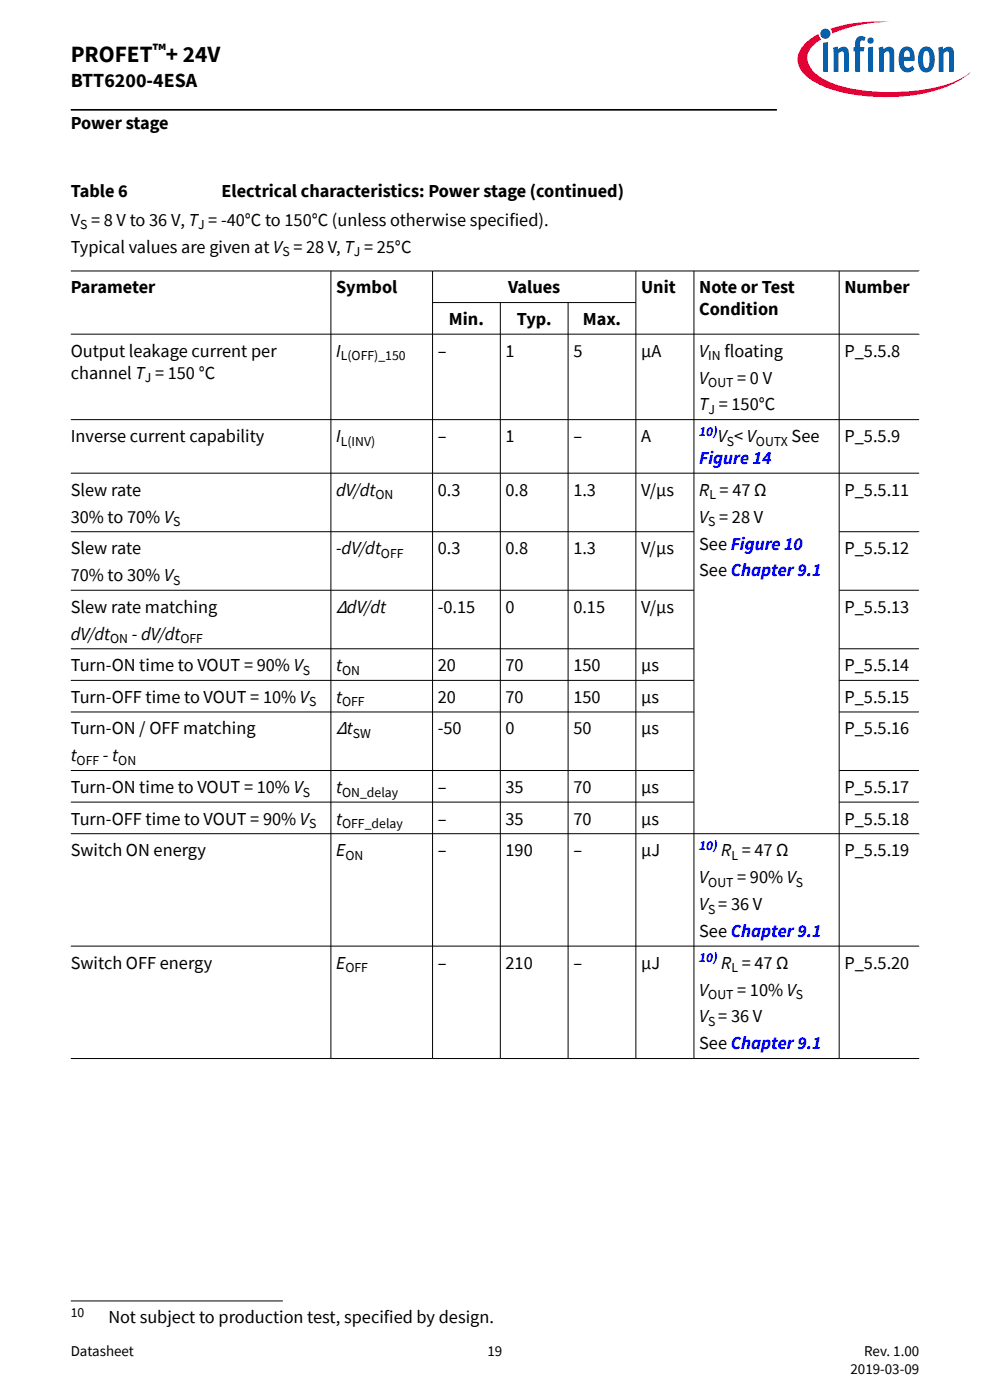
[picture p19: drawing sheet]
<svg xmlns="http://www.w3.org/2000/svg" width="210mm" height="297mm" viewBox="0 0 210 297" stroke-linecap="round" stroke-linejoin="round" font-family="sans-serif">
<defs><g id="words">
<text font-size="4.9" x="15" y="13.2">PROFET + 24V</text>
<text font-size="4.2" x="15" y="18.5">BTT6200-4ESA</text>
<g font-size="4.1">
<text x="32.4" y="12">™</text>
<text x="71.3" y="130">ΔdV/dt</text>
<text x="71.3" y="155.8">Δt</text>
</g>
<g font-size="3.9">
<text x="15" y="27.3">Power stage</text>
<text x="15" y="41.8">Table 6</text>
<text x="47" y="41.8">Electrical characteristics: Power stage (continued)</text>
<text x="15" y="47.9">V = 8 V to 36 V, T = -40°C to 150°C (unless otherwise specified).</text>
<text x="15" y="53.6">Typical values are given at V = 28 V, T = 25°C</text>
<text x="15" y="62.2">Parameter</text>
<text x="71.3" y="62.2">Symbol</text>
<text x="107.8" y="62.2">Values</text>
<text x="136" y="62.2">Unit</text>
<text x="148.3" y="62.2">Note or Test</text>
<text x="179.1" y="62.2">Number</text>
<text x="95.2" y="68.9">Min.</text>
<text x="109.6" y="68.9">Typ.</text>
<text x="123.6" y="68.9">Max.</text>
<text x="148.3" y="66.9">Condition</text>
<text x="15" y="75.7">Output leakage current per</text>
<text x="71.3" y="75.7">I</text>
<text x="92.9" y="75.7">–</text>
<text x="107.2" y="75.7">1</text>
<text x="121.6" y="75.7">5</text>
<text x="136" y="75.7">µA</text>
<text x="148.3" y="75.7">V</text>
<text x="153.7" y="75.7">floating</text>
<text x="179.1" y="75.7">P_5.5.8</text>
<text x="15" y="80.3">channel T = 150 °C</text>
<text x="148.3" y="81.4">V</text>
<text x="156.4" y="81.4">= 0 V</text>
<text x="148.3" y="87.1">T = 150°C</text>
<text x="15" y="93.8">Inverse current capability</text>
<text x="71.3" y="93.8">I</text>
<text x="92.9" y="93.8">–</text>
<text x="107.2" y="93.8">1</text>
<text x="121.6" y="93.8">–</text>
<text x="136" y="93.8">A</text>
<text x="152.2" y="93.8">V &lt; V</text>
<text x="167.9" y="93.8">See</text>
<text x="179.1" y="93.8">P_5.5.9</text>
<text x="15" y="105.1">Slew rate</text>
<text x="71.3" y="105.1">dV/dt</text>
<text x="92.9" y="105.1">0.3</text>
<text x="107.2" y="105.1">0.8</text>
<text x="121.6" y="105.1">1.3</text>
<text x="136" y="105.1">V/µs</text>
<text x="148.3" y="105.1">R = 47 Ω</text>
<text x="179.1" y="105.1">P_5.5.11</text>
<text x="15" y="110.9">30% to 70% V</text>
<text x="148.3" y="110.9">V = 28 V</text>
<text x="15" y="117.6">Slew rate</text>
<text x="71.3" y="117.6">-dV/dt</text>
<text x="92.9" y="117.6">0.3</text>
<text x="107.2" y="117.6">0.8</text>
<text x="121.6" y="117.6">1.3</text>
<text x="136" y="117.6">V/µs</text>
<text x="148.3" y="116.6">See Figure 10</text>
<text x="179.1" y="117.6">P_5.5.12</text>
<text x="15" y="123.3">70% to 30% V</text>
<text x="148.3" y="122.3">See Chapter 9.1</text>
<text x="15" y="130">Slew rate matching</text>
<text x="92.9" y="130">-0.15</text>
<text x="107.2" y="130">0</text>
<text x="121.6" y="130">0.15</text>
<text x="136" y="130">V/µs</text>
<text x="179.1" y="130">P_5.5.13</text>
<text x="15" y="135.7">dV/dt</text>
<text x="27.9" y="135.7">- dV/dt</text>
<text x="15" y="142.4">Turn-ON time to VOUT = 90% V</text>
<text x="71.3" y="142.4">t</text>
<text x="92.9" y="142.4">20</text>
<text x="107.2" y="142.4">70</text>
<text x="121.6" y="142.4">150</text>
<text x="136" y="142.4">µs</text>
<text x="179.1" y="142.4">P_5.5.14</text>
<text x="15" y="149.1">Turn-OFF time to VOUT = 10% V</text>
<text x="71.3" y="149.1">t</text>
<text x="92.9" y="149.1">20</text>
<text x="107.2" y="149.1">70</text>
<text x="121.6" y="149.1">150</text>
<text x="136" y="149.1">µs</text>
<text x="179.1" y="149.1">P_5.5.15</text>
<text x="15" y="155.8">Turn-ON / OFF matching</text>
<text x="92.9" y="155.8">-50</text>
<text x="107.2" y="155.8">0</text>
<text x="121.6" y="155.8">50</text>
<text x="136" y="155.8">µs</text>
<text x="179.1" y="155.8">P_5.5.16</text>
<text x="15" y="161.5">t</text>
<text x="21.8" y="161.5">- t</text>
<text x="15" y="168.2">Turn-ON time to VOUT = 10% V</text>
<text x="71.3" y="168.2">t</text>
<text x="92.9" y="168.2">–</text>
<text x="107.2" y="168.2">35</text>
<text x="121.6" y="168.2">70</text>
<text x="136" y="168.2">µs</text>
<text x="179.1" y="168.2">P_5.5.17</text>
<text x="15" y="174.9">Turn-OFF time to VOUT = 90% V</text>
<text x="71.3" y="174.9">t</text>
<text x="92.9" y="174.9">–</text>
<text x="107.2" y="174.9">35</text>
<text x="121.6" y="174.9">70</text>
<text x="136" y="174.9">µs</text>
<text x="179.1" y="174.9">P_5.5.18</text>
<text x="15" y="181.6">Switch ON energy</text>
<text x="71.3" y="181.6">E</text>
<text x="92.9" y="181.6">–</text>
<text x="107.2" y="181.6">190</text>
<text x="121.6" y="181.6">–</text>
<text x="136" y="181.6">µJ</text>
<text x="153" y="181.6">R = 47 Ω</text>
<text x="179.1" y="181.6">P_5.5.19</text>
<text x="148.3" y="187.3">V</text>
<text x="156.4" y="187.3">= 90% V</text>
<text x="148.3" y="193.1">V = 36 V</text>
<text x="148.3" y="198.8">See Chapter 9.1</text>
<text x="15" y="205.5">Switch OFF energy</text>
<text x="71.3" y="205.5">E</text>
<text x="92.9" y="205.5">–</text>
<text x="107.2" y="205.5">210</text>
<text x="121.6" y="205.5">–</text>
<text x="136" y="205.5">µJ</text>
<text x="153" y="205.5">R = 47 Ω</text>
<text x="179.1" y="205.5">P_5.5.20</text>
<text x="148.3" y="211.2">V</text>
<text x="156.4" y="211.2">= 10% V</text>
<text x="148.3" y="216.9">V = 36 V</text>
<text x="148.3" y="222.6">See Chapter 9.1</text>
<text x="23" y="280.6">Not subject to production test, specified by design.</text>
</g>
<text font-size="3.9" fill="#00f" x="148.3" y="98.4">Figure 14</text>
<g font-size="3.2">
<text x="15" y="287.7">Datasheet</text>
<text x="103.4" y="287.7">19</text>
<text x="183.3" y="287.7">Rev. 1.00</text>
<text x="180.4" y="291.5">2019-03-09</text>
</g>
<g font-size="2.9">
<text x="17" y="48.7">S</text>
<text x="42" y="48.7">J</text>
<text x="59.9" y="54.4">S</text>
<text x="75" y="54.4">J</text>
<text x="72.3" y="76.4">L(OFF)_150</text>
<text x="150.2" y="76.4">IN</text>
<text x="30.7" y="81.1">J</text>
<text x="150.2" y="82.1">OUT</text>
<text x="150.3" y="87.9">J</text>
<text x="72.3" y="94.6">L(INV)</text>
<text x="154.2" y="94.6">S</text>
<text x="160.3" y="94.6">OUTX</text>
<text x="79.6" y="105.9">ON</text>
<text x="150.5" y="105.9">L</text>
<text x="36.7" y="111.6">S</text>
<text x="150.2" y="111.6">S</text>
<text x="80.8" y="118.3">OFF</text>
<text x="36.7" y="124.1">S</text>
<text x="23.3" y="136.5">ON</text>
<text x="38.3" y="136.5">OFF</text>
<text x="64.2" y="143.2">S</text>
<text x="72.6" y="143.2">ON</text>
<text x="65.6" y="149.9">S</text>
<text x="72.6" y="149.9">OFF</text>
<text x="74.8" y="156.6">SW</text>
<text x="16.3" y="162.3">OFF</text>
<text x="25.1" y="162.3">ON</text>
<text x="64.2" y="169">S</text>
<text x="72.6" y="169">ON_delay</text>
<text x="65.6" y="175.7">S</text>
<text x="72.6" y="175.7">OFF_delay</text>
<text x="73.3" y="182.4">ON</text>
<text x="155.1" y="182.4">L</text>
<text x="150.2" y="188.1">OUT</text>
<text x="168.8" y="188.1">S</text>
<text x="150.2" y="193.8">S</text>
<text x="73.3" y="206.3">OFF</text>
<text x="155.1" y="206.3">L</text>
<text x="150.2" y="212">OUT</text>
<text x="168.8" y="212">S</text>
<text x="150.2" y="217.7">S</text>
<text x="15" y="279.3">10</text>
</g>
<g font-size="2.9" fill="#00f">
<text x="148.3" y="92.5">10)</text>
<text x="148.3" y="180.3">10)</text>
<text x="148.3" y="204.2">10)</text>
</g>
</g></defs>
<path d="M15 36h180M195 57.4v13.5M195 112.7v64.2" fill="none" stroke="#fff" stroke-width=".21"/>
<g fill="none" stroke="#000" stroke-width=".21">
<path d="M15 57.5h180.1M70.2 57.4v167.2M91.8 57.4v167.2M134.9 57.4v167.2M147.2 57.4v167.2M178 57.4v167.2M15 70.9h180.1M91.8 64.2h43.1M106.1 64.2v160.4M120.5 64.2v160.4M15 89h180M15 100.4h180"/>
<path d="M15 112.8h132.3M178 112.8h17.1M15 125.2h132.3M15 137.6h132.3M178 125.2h16.9M178 137.6h16.9M15 144.3h132.3M15 151h132.3M178 144.3h16.9M178 151h16.9M15 176.9h180.1M15 163.5h132.3"/>
<path d="M15 170.2h132.3M178 163.5h16.9M178 170.2h16.9M15 200.7h180M15 224.6h180M15 276h45"/>
</g>
<path d="M170.6 9.4a4.3 4.3 0 0 0 .2 6.5 20.6 20.6 0 0 0 11.4 4.3 36.7 36.7 0 0 0 20-2.4l1-.5a7.5 7.5 0 0 0 2.6-2 18.5 18.5 0 0 1-9 3.6 44.8 44.8 0 0 1-19.2-.9 10.3 10.3 0 0 1-5.8-3.8 3.5 3.5 0 0 1 1.1-4.9l1.3-1-.4-.5-.2-.6a11 11 0 0 0-3 2.2zM176.1 6.1l.4 1a31.9 31.9 0 0 1 12.3-2.5 31.5 31.5 0 0 0-12.7 1.5z" fill-rule="evenodd" fill="#e30034"/>
<path d="M199 10.1l.1 5.1h1v-3.8a.76 .76 0 0 1 1.1-.4l.1 4.2h1v-4a1.2 1.2 0 0 0-.8-1.3 1.2 1.2 0 0 0-1.4 .6l-.2-.6zM196.1 10.9l.4-.1a1.38 1.38 0 0 1 .7 1.8v.4a1.29 1.29 0 0 1-.7 1.4 1.48 1.48 0 0 1-.7-1.8v-.9zM195.6 10.2a4 4 0 0 0-.1 4.8 1.66 1.66 0 0 0 2.7-1.3l.1-.5a2.89 2.89 0 0 0-1.4-3.3l-.9 .1zM191.9 10.9a.65 .65 0 0 1 .9 0 .65 .65 0 0 1 .2 .8v.4h-1.3zM191.4 10.3a3.9 3.9 0 0 0 .2 4.8 1.87 1.87 0 0 0 2.4-.4l-.4-.8a1.04 1.04 0 0 1-1.4 .4 1.04 1.04 0 0 1-.5-1.3l2.3-.1a2.63 2.63 0 0 0-1.3-3 1.49 1.49 0 0 0-1.3 .4zM186.3 10.1l.2 5.1h1v-3.8a.76 .76 0 0 1 1.1-.4l.1 4.2h1v-4a1.2 1.2 0 0 0-.8-1.3 1.2 1.2 0 0 0-1.5 .6l-.1-.6zM184 8.6a.67 .67 0 0 0 1.3 0 .67 .67 0 0 0-1.3 0zM184.2 10v5.2h1v-5.3zM181.9 7.9a2.44 2.44 0 0 0-.5 2.1h-.3v.9h.3v4.3h1v-4.3h.8l.2-.9h-1l.1-1.1a.5 .5 0 0 1 .8-.2l.3-.8-.2-.1-.7-.1zM176.7 10.1l.1 5.1h1v-3.8a.76 .76 0 0 1 1.1-.4l.1 4.2h1v-4a1.2 1.2 0 0 0-.8-1.3 1.2 1.2 0 0 0-1.4 .6l-.1-.6zM174.6 9.1v6.1h1v-6.3zM174 7.2a1.1 1.1 0 0 0 2.2 0 1.1 1.1 0 0 0-2.2 0z" fill-rule="evenodd" fill="#005da9"/>
<path d="M15 23.3h149.8" fill="none" stroke="#000" stroke-width=".35"/>
<use href="#words"/>
</svg>
